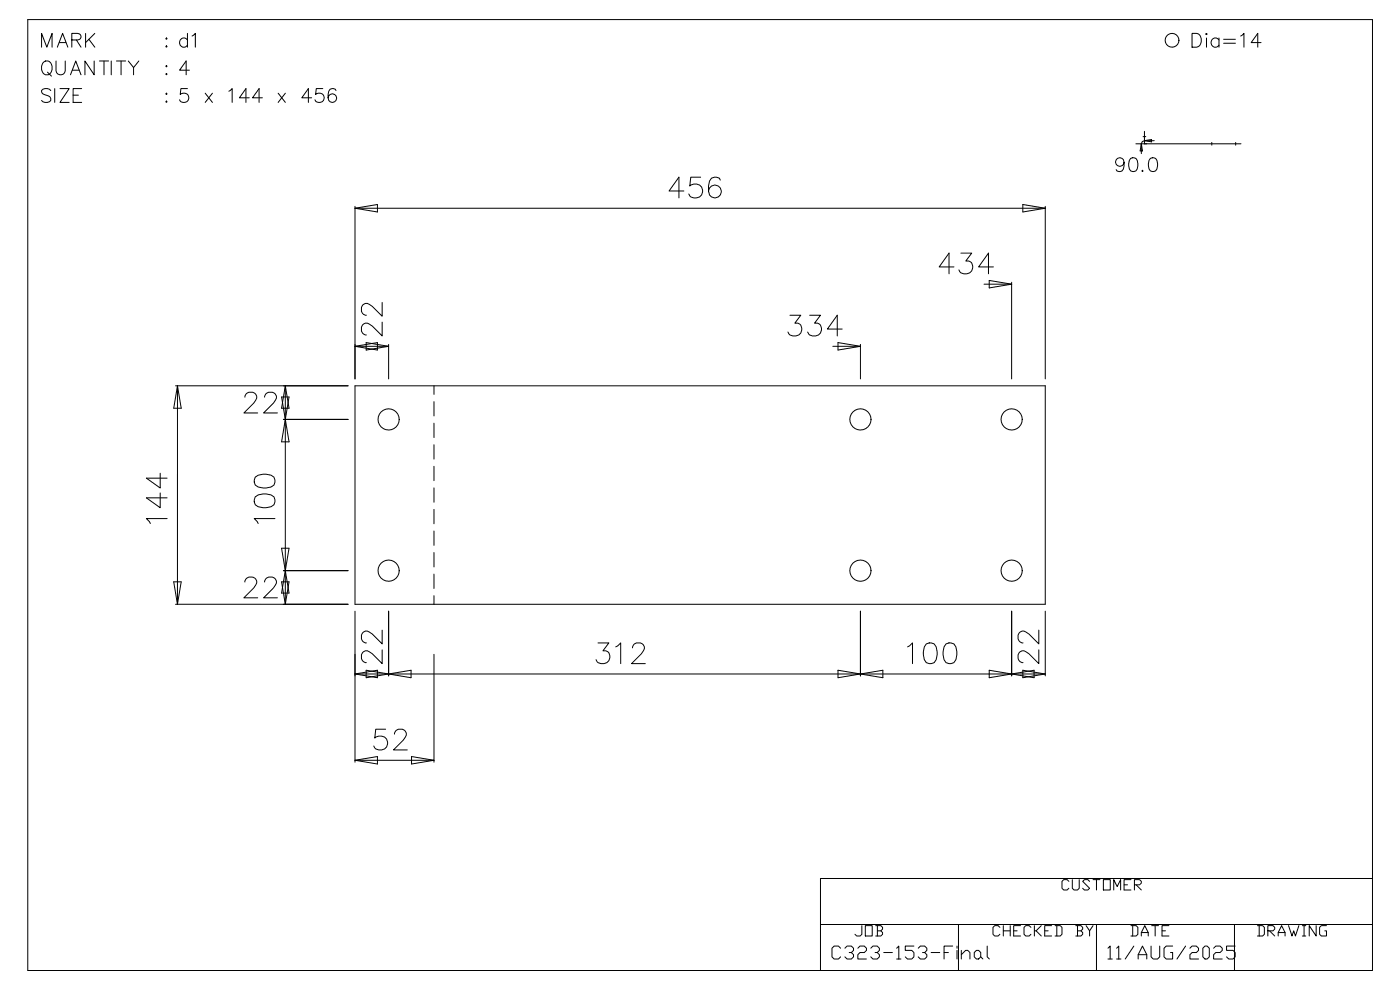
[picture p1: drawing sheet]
<svg xmlns="http://www.w3.org/2000/svg" width="420mm" height="297mm" viewBox="0 0 420 297" stroke-linecap="round" stroke-linejoin="round" font-family="sans-serif">
<g fill="none" stroke="#000" stroke-width=".3">
<path d="M8.3 5.9h403.3v285.1h-403.3zM12.5 14.2v-4.2l1.5 4.2 1.6-4.2v4.2M12.9 18.9a1.53 1.53 0 0 1 1.7-.6 1.53 1.53 0 0 1 1 1.6 1.81 1.81 0 0 1-.4 1.9 1.81 1.81 0 0 1-1.9 .4 2.57 2.57 0 0 1-.4-3.3zM16.8 18.3v2.9a1.39 1.39 0 0 0 1.4 1.2 1.39 1.39 0 0 0 1.4-1.2v-2.9M17.2 14.2l1.6-4.2 1.6 4.2M17.8 12.8h2M21.5 12l2.4-.2a.96 .96 0 0 0 0-1.6l-2.4-.2v4.2M22.9 12l1.4 2.2M25.7 10v4.2M26.7 11.8l1.7 2.4M28.2 18.3v4.1l-2.7-4.1v4.1M28.4 10l-2.7 2.8"/>
<path d="M29.8 18.3h2.8M31.2 18.3v4.1M33.4 18.3v4.1M34.9 18.3h2.8M36.3 18.3v4.1M38.5 18.3l1.6 2 1.5-2M49.7 11.6l.2-.2 .2 .2-.2 .2zM49.7 14l.2-.2 .2 .2-.2 .2zM49.7 19.9l.2-.2 .2 .2-.2 .2zM56.2 12a1.32 1.32 0 0 0-1.9-.2 1.32 1.32 0 0 0 0 1.9 1.32 1.32 0 0 0 1.9-.1M56.2 10v4.2M57.6 10.8l1-.8v4.2"/>
<path d="M357.5 10h1.4a2.21 2.21 0 0 1 1.4 2.1 2.21 2.21 0 0 1-1.4 2.1h-1.4zM361.8 10l.2 .2-.2 .2-.2-.2zM361.8 11.4v2.8M365.6 12a1.32 1.32 0 0 0-2-.2 1.32 1.32 0 0 0 0 1.9 1.32 1.32 0 0 0 2-.1M365.6 11.4v2.8M366.9 11.8h3.6M366.9 13h3.6M372.1 10.8l1-.8v4.2M378.2 12.8h-3l2-2.8v4.2M14.2 21.6l1.2 1.2M15.2 27.2a1.82 1.82 0 0 0-2.7 0 1.06 1.06 0 0 0 .8 1.1l1.1 .4a1.01 1.01 0 0 1 .8 .8 1.01 1.01 0 0 1-.4 1 1.9 1.9 0 0 1-2.3-.4M16.4 26.6v4.1"/>
<path d="M18 26.6h2.7l-2.7 4.1h2.7M21.1 22.4l1.6-4.1 1.6 4.1M21.7 21h2M21.9 28.5h1.6M24.5 26.6h-2.6v4.1h2.6M40.1 20.3v2.1M49.7 22.2l.2-.2 .2 .2-.2 .2zM49.7 28.1l.2-.2 .2 .2-.2 .2zM49.7 30.5l.2-.2 .2 .2-.2 .2zM56.2 26.6h-2l-.1 1.7a1.46 1.46 0 0 1 2.2 0 1.46 1.46 0 0 1-.3 2.2 1.46 1.46 0 0 1-2.1-.6M56.8 21h-2.9l1.9-2.7v4.1M61.5 27.9l2.2 2.8"/>
<path d="M63.7 27.9l-2.2 2.8M68.6 27.4l1-.8v4.1M74.7 29.3h-2.9l2-2.7v4.1M78.7 29.3h-3l2-2.7v4.1M83.4 27.9l2.2 2.8M85.6 27.9l-2.2 2.8M93.5 29.3h-3l2-2.7v4.1M96.8 26.6h-2l-.2 1.7a1.46 1.46 0 0 1 2.3 0 1.46 1.46 0 0 1-.3 2.2 1.46 1.46 0 0 1-2.1-.6M100.8 27.2a1.22 1.22 0 0 0-1.8-.4 3.2 3.2 0 0 0 0 3.7 1.28 1.28 0 0 0 1.9-.6 1.28 1.28 0 0 0-.9-1.7 1.28 1.28 0 0 0-1.6 1.1M343.2 39.4v3.7M205.1 57.3h-4.5l3-4.2v6.2M210.1 53.1h-2.9l-.3 2.7a2.21 2.21 0 0 1 3.1-.1 2.21 2.21 0 0 1 0 3.2 2.21 2.21 0 0 1-3.1-.2l-.3-.5"/>
<path d="M216 54a1.83 1.83 0 0 0-2.6-.6 5.6 5.6 0 0 0-.6 5.1 1.93 1.93 0 0 0 3.1 .2 1.93 1.93 0 0 0-.8-3.1 1.93 1.93 0 0 0-2.6 1.7M337.1 48.7a1.28 1.28 0 0 1-1.8 1.1 1.28 1.28 0 0 1-.5-2 1.28 1.28 0 0 1 2.1 .1 3.7 3.7 0 0 1-.4 3.3 1.22 1.22 0 0 1-1.8-.3M339.1 47.5a1.34 1.34 0 0 1 1.9 .6 3.4 3.4 0 0 1-.3 3.1 1.34 1.34 0 0 1-2-.5 3.4 3.4 0 0 1 .4-3.2zM340.6 43.1h31.6M342.3 43.1v3M342.3 43.1l.3 2.2h-.7zM342.6 51l-.2 .2 .2 .2 .2-.2M342.8 41h.8M343.2 42.2l-.6 .3-.3 .6M343.2 42.2h3M343.2 42.2l2.1-.4v.7zM345 47.5a1.34 1.34 0 0 1 2 .6 3.4 3.4 0 0 1-.4 3.1 1.34 1.34 0 0 1-2-.5 3.4 3.4 0 0 1 .4-3.2z"/>
<path d="M363.4 42.7v.8M370.6 42.7v.8M106.5 61.9v51.7M106.5 62.4h207M106.5 62.4l6.7-1.1v2.3zM288.2 75.9h3.2l-1.8 2.4a1.93 1.93 0 0 1 2.2 1.7 1.93 1.93 0 0 1-1.9 2.1 1.81 1.81 0 0 1-2.3-1.2M306.7 61.3l6.8 1.1-6.8 1.2zM313.5 61.9v51.7M114.6 96.6v4.1l-2.9-2.9a1.87 1.87 0 0 0-3-.3l-.3 .6v1.2a1.54 1.54 0 0 0 1.5 1.1M114.6 90.7v4.1l-2.9-2.9a1.87 1.87 0 0 0-3-.3l-.3 .6v1.1a1.54 1.54 0 0 0 1.5 1.2M236.9 94.5h3.2l-1.7 2.4a1.93 1.93 0 0 1 2.1 1.8 1.93 1.93 0 0 1-1.8 2 1.81 1.81 0 0 1-2.4-1.1M242.8 94.5h3.3l-1.8 2.4a1.93 1.93 0 0 1 2.1 1.8 1.93 1.93 0 0 1-1.8 2 1.81 1.81 0 0 1-2.4-1.1"/>
<path d="M252.6 98.7h-4.5l3-4.2v6.2M286.1 80h-4.4l2.9-4.1v6.2M295.1 85.2h8.3M296.7 84.1l6.7 1.1-6.7 1.1zM297.9 80h-4.4l2.9-4.1v6.2M303.4 84.6v29M52.6 115.7h51.8M53.2 115.7v65.5M53.2 115.7l1.1 6.7h-2.2zM73.4 119.1a1.54 1.54 0 0 1 1.2-1.5h1.2a1.52 1.52 0 0 1 .9 2.4l-.6 .9-3 2.9h4.2M79.4 119.1a1.54 1.54 0 0 1 1.1-1.5h1.2a1.52 1.52 0 0 1 .9 2.4l-.6 .9-2.9 2.9h4.1M84.4 119l2.3 13.5h-2.3l2.3-13.5z"/>
<path d="M85.6 115.7l1.1 6.7h-2.3zM85.6 115.7v65.5M106.5 115.7h207v65.5h-207zM106.5 103.8l6.7-1.1v2.3zM106.5 103.8h10M109.8 102.7l6.7 1.1-6.7 1.2zM116.5 103.3v10.3M130.1 115.7v2.6M249.8 103.8h8.2M251.3 102.7l6.7 1.1-6.7 1.2zM258 103.3v10.3M85 125.8h19.4"/>
<path d="M130.1 120.4v4.3M130.1 126.9v4.3M130.1 133.4v4.3M130.1 139.8v4.3M48 147.8v4.4l-4.1-2.9h6.2M48 141.9v4.4l-4.1-2.9h6.2M50.1 155.5h-6.2l1.2 1.5M76.5 149a4.8 4.8 0 0 1 5.7 0 2.02 2.02 0 0 1-.9 3 5.1 5.1 0 0 1-4.8-.6l-.3-1.5zM76.5 143.1a4.8 4.8 0 0 1 5.7 0 2.02 2.02 0 0 1-.9 2.9 5.1 5.1 0 0 1-4.8-.6l-.3-.8zM82.5 155.5h-6.3l1.2 1.5M130.1 146.3v4.3M130.1 152.8v4.3"/>
<path d="M130.1 159.2v4.3M52.1 174.5h2.2l-1.1 6.7zM73.4 174.5a1.54 1.54 0 0 1 1.2-1.4h1.2a1.52 1.52 0 0 1 .9 2.3l-.6 .9-3 3h4.2M79.4 174.5a1.54 1.54 0 0 1 1.1-1.4h1.2a1.52 1.52 0 0 1 .9 2.3l-.6 .9-2.9 3h4.1M84.4 174.5h2.3l-1.1 6.7zM84.4 164.4l2.3 13.4h-2.3l2.3-13.4zM85 171.1h19.4M130.1 165.7v4.3M130.1 172.2v4.3M130.1 178.6v2.6M52.6 181.2h51.8M106.5 183.3v45.3"/>
<path d="M114.6 194.9v4.1l-2.9-3a1.87 1.87 0 0 0-3-.3l-.3 .6v1.2a1.54 1.54 0 0 0 1.5 1.2M114.6 188.9v4.2l-2.9-3a1.87 1.87 0 0 0-3-.3l-.3 .6v1.2a1.54 1.54 0 0 0 1.5 1.2M116.5 183.3v19.4M130.1 196.2v32.4M179.3 192.8h3.3l-1.8 2.4a1.93 1.93 0 0 1 2.1 1.7 1.93 1.93 0 0 1-1.8 2.1 1.81 1.81 0 0 1-2.3-1.2M184.7 194l1.4-1.2v6.2M189.7 194.3a1.54 1.54 0 0 1 1.2-1.5h1.2a1.52 1.52 0 0 1 .8 2.4l-.5 .8-3 3h4.1M258 183.3v19.4M272.2 194l1.5-1.2v6.2M277.8 193.1a2.02 2.02 0 0 1 2.9 .9 5.1 5.1 0 0 1-.5 4.7 2.02 2.02 0 0 1-3-.9 5.1 5.1 0 0 1 .6-4.7zM283.7 193.1a2.02 2.02 0 0 1 3 .9 5.1 5.1 0 0 1-.6 4.7 2.02 2.02 0 0 1-3-.9 5.1 5.1 0 0 1 .6-4.7zM303.4 183.3v19.4"/>
<path d="M311.5 194.9v4.1l-2.9-3a1.87 1.87 0 0 0-3-.3l-.3 .6v1.2a1.54 1.54 0 0 0 1.5 1.2M311.5 188.9v4.2l-2.9-3a1.87 1.87 0 0 0-3-.3l-.3 .6v1.2a1.54 1.54 0 0 0 1.5 1.2M313.5 183.3v19.4M106.5 202.1l6.7-1.1v2.2zM106.5 202.1h207M109.8 201v2.2l13.5-2.2v2.2zM115.6 218.7h-2.9l-.3 2.6a2.21 2.21 0 0 1 3.2-.1 2.21 2.21 0 0 1 0 3.2 2.21 2.21 0 0 1-3.2-.1l-.3-.6M251.3 201v2.2l13.5-2.2v2.2zM296.7 201v2.2l13.4-2.2v2.2zM306.7 201l6.8 1.1-6.8 1.1zM106.5 228l6.7-1.1v2.2zM106.5 228h23.6"/>
<path d="M118.3 220.1a1.54 1.54 0 0 1 1.2-1.4h1.2a1.52 1.52 0 0 1 .9 2.3l-.6 .9-3 3h4.1M123.4 226.9l6.7 1.1-6.7 1.1zM246.1 277.2h165.5M258.5 277.6v2.6l-.5 .5h-1.1l-.5-.5M259.5 277.6h2.1v3.1h-2.1zM262.6 277.6h1.6l.5 .5v.5l-.5 .5M263.1 279.1h1.1l.5 .5v.6l-.5 .5h-1.6M263.1 277.6v3.1M287.4 277.2v13.8M299.9 278.1l-.6-.5h-1l-.5 .5v2.1l.5 .5h1l.6-.5M300.9 277.6v3.1M300.9 279.1h2.1"/>
<path d="M303 277.6v3.1M304 279.1h1M306.1 277.6h-2.1v3.1h2.1M309.2 278.1l-.5-.5h-1.1l-.5 .5v2.1l.5 .5h1.1l.5-.5M310.2 277.6v3.1M310.7 279.1l1.6 1.6M312.3 277.6l-1.6 1.5h-.5M313.3 279.1h1M315.4 277.6h-2.1v3.1h2.1M316.4 277.6h1.6l.5 .5v2.1l-.5 .5h-1.6M316.9 277.6v3.1M320.5 264.3l-.5-.5h-1l-.5 .5v2.1l.5 .5h1l.5-.5"/>
<path d="M321.6 263.8v2.6l.5 .5h1l.6-.5v-2.6M322.6 277.6h1.6l.5 .5v.5l-.5 .5M323.1 279.1h1.1l.5 .5v.6l-.5 .5h-1.6M323.1 277.6v3.1M325.7 277.6l1.1 1.5v1.6M326.8 264.3l-.6-.5h-1l-.5 .5 2.1 2.1-.6 .5h-1l-.5-.5M327.8 263.8h2.1M327.8 277.6l-1 1.5M328.8 263.8v3.1M328.8 277.2v13.8M330.9 263.8h2.1v3.1h-2.1zM334 266.9v-3.1l1 2 1.1-2v3.1"/>
<path d="M337.1 265.3h1M339.2 263.8h-2.1v3.1h2.1M339.2 277.6h1.5l.5 .5v2.1l-.5 .5h-1.5M339.7 277.6v3.1M340.2 265.3h1.6l.5-.5v-.5l-.5-.5h-1.6v3.1M340.7 265.3l1.6 1.6M342.3 279.6h2M345.4 277.6h2.1M346.4 277.6v3.1M348.5 279.1h1M350.6 277.6h-2.1v3.1h2.1M370.2 277.2v13.8"/>
<path d="M377.1 277.6h1.6l.5 .5v2.1l-.5 .5h-1.6M377.6 277.6v3.1M380.2 279.1h1.6l.5-.5v-.5l-.5-.5h-1.6v3.1M380.7 279.1l1.6 1.6M383.3 279.6h2.1M386.4 277.6l1.1 3.1 .5-1.6 .5 1.6 1-3.1M390.6 277.6h1M391.1 277.6v3.1M394.7 277.6v3.1l-2.1-3.1v3.1M397.8 277.6h-1.5l-.6 .5v2.1l.6 .5h1.5v-1.6h-.5M411.6 263.4h-165.5v27.6M252.1 284.3l-.7-.6h-1.3l-.6 .6v2.6l.6 .7h1.3l.7-.7"/>
<path d="M253.4 284.3l.6-.6h1.3l.7 .6v.7l-.7 .6h-.6M255.3 285.6l.7 .7v.6l-.7 .7h-1.3l-.6-.7M257.3 284.3l.6-.6h1.3l.6 .6v.7l-.6 .6h-1.3l-.6 .7v1.3h2.5M261.1 284.3l.7-.6h1.3l.6 .6v.7l-.6 .6h-.7M263.1 285.6l.6 .7v.6l-.6 .7h-1.3l-.7-.7M265 285.6h2.6M268.9 284.3l.6-.6v3.9M268.9 287.6h1.3M274.1 283.7h-2.6v1.3h1.9l.7 .6v1.3l-.7 .7h-1.3l-.6-.7M275.4 284.3l.6-.6h1.3l.7 .6v.7l-.7 .6h-.6M277.3 285.6l.7 .7v.6l-.7 .7h-1.3l-.6-.7M279.2 285.6h2.6"/>
<path d="M283.1 285.6h1.3M285.7 283.7h-2.6v3.9M287 283.7v.6M287 285v2.6M288.3 286.3l1.3-1.3h.6l.7 .6v2M288.3 285v2.6M292.2 285.6l.6-.6h.7l.6 .6v1.3l-.6 .7h-.7l-.6-.7zM294.1 286.9l.7 .7M296.1 283.7v3.2l.6 .7M332.3 284.3l.6-.6v3.9M332.3 287.6h1.3M334.9 284.3l.6-.6v3.9"/>
<path d="M334.9 287.6h1.3M340 283.7l-2.6 3.9M341.3 287.6v-1.3l1.3-2.6 1.3 2.6v1.3M341.3 286.3h2.6M342.3 280.7v-1.1l1-2 1 2v1.1M345.2 283.7v3.2l.7 .7h1.2l.7-.7v-3.2M351.7 283.7h-2l-.6 .6v2.6l.6 .7h2v-2h-.7M355.6 283.7l-2.6 3.9M356.8 284.3l.7-.6h1.3l.6 .6v.7l-.6 .6h-1.3l-.7 .7v1.3h2.6M360.7 284.3l.7-.6h.6l.7 .6v2.6l-.7 .7h-.6l-.7-.7zM364 284.3l.6-.6h1.3l.6 .6v.7l-.6 .6h-1.3l-.6 .7v1.3h2.5M370.4 283.7h-2.6v1.3h2l.6 .6v1.3l-.6 .7h-1.3l-.7-.7"/>
<path d="M383.3 280.7v-1.1l1.1-2 1 2v1.1M390.6 280.7h1"/>
<circle cx="351.5" cy="12.1" r="2.07"/>
<circle cx="116.5" cy="125.8" r="3.2"/>
<circle cx="258" cy="125.8" r="3.2"/>
<circle cx="303.4" cy="125.8" r="3.2"/>
<circle cx="116.5" cy="171.1" r="3.2"/>
<circle cx="258" cy="171.1" r="3.2"/>
<circle cx="303.4" cy="171.1" r="3.2"/>
</g>
</svg>
